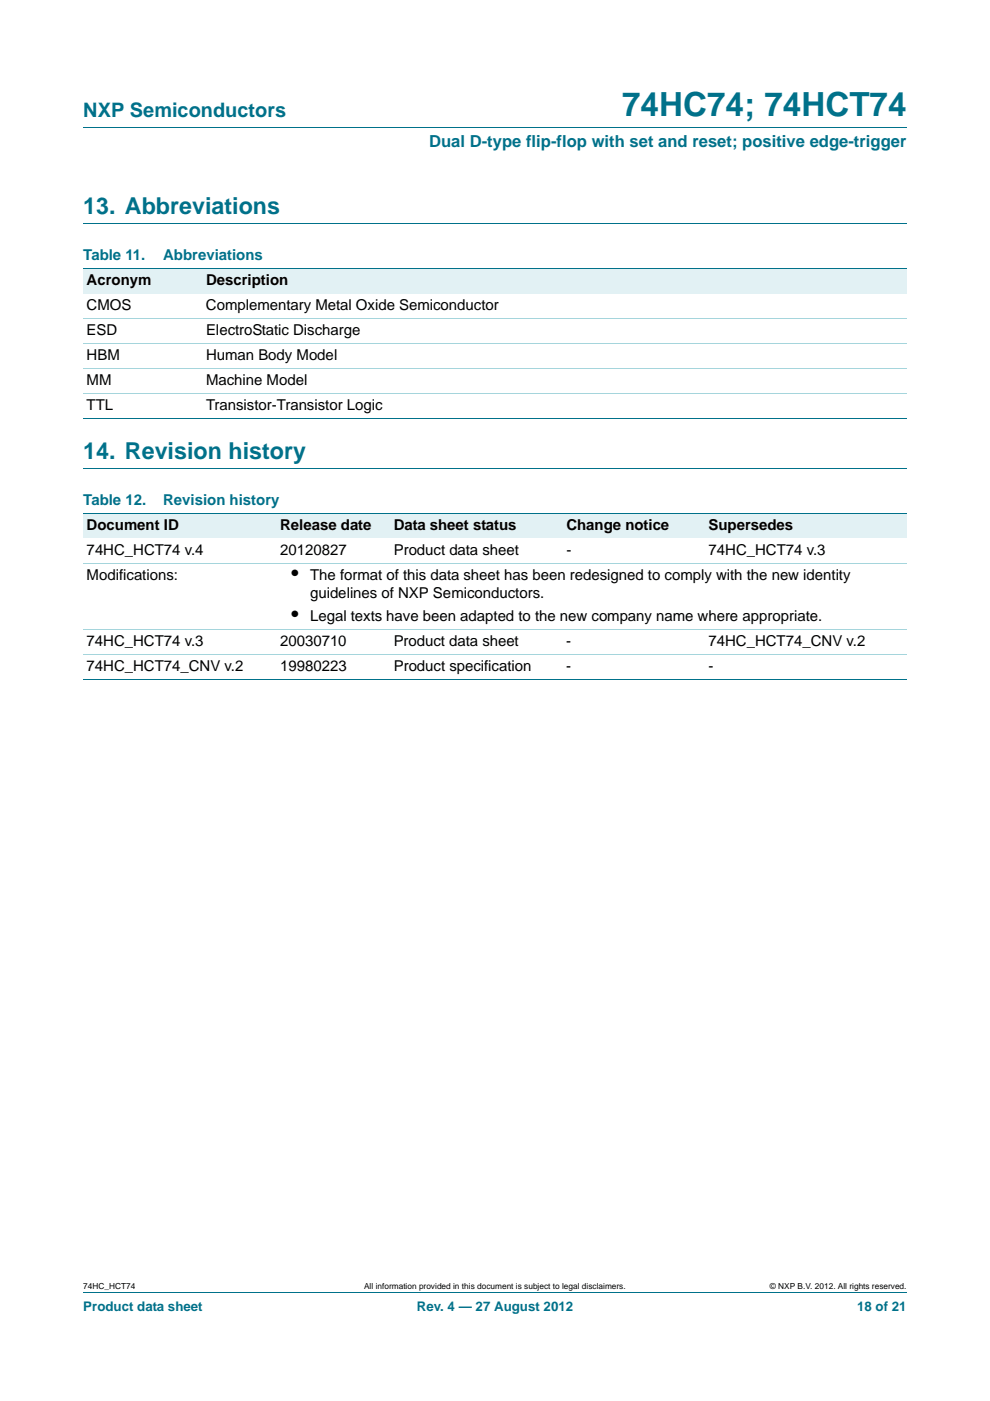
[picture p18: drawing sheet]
<svg xmlns="http://www.w3.org/2000/svg" width="210mm" height="297mm" viewBox="0 0 210 297" stroke-linecap="round" stroke-linejoin="round" font-family="sans-serif">
<defs><g id="words">
<text font-size="7" fill="#00718a" x="132" y="24.6">74HC74; 74HCT74</text>
<g font-size="4.9" fill="#00718a">
<text x="17.7" y="45.4">13. Abbreviations</text>
<text x="17.7" y="97.3">14. Revision history</text>
</g>
<text font-size="4.2" fill="#00718a" x="17.7" y="24.9">NXP Semiconductors</text>
<g font-size="4.2">
<text x="61.8" y="122.9">•</text>
<text x="61.8" y="131.8">•</text>
</g>
<text font-size="3.5" fill="#00718a" x="91" y="31.1">Dual D-type flip-flop with set and reset; positive edge-trigger</text>
<g font-size="3.2" fill="#00718a">
<text x="17.7" y="55.2">Table 11.</text>
<text x="34.6" y="55.2">Abbreviations</text>
<text x="17.7" y="107.1">Table 12.</text>
<text x="34.6" y="107.1">Revision history</text>
</g>
<g font-size="3.2">
<text x="18.4" y="60.5">Acronym</text>
<text x="18.4" y="65.8">CMOS</text>
<text x="43.7" y="65.8">Complementary Metal Oxide Semiconductor</text>
<text x="43.7" y="60.5">Description</text>
<text x="18.4" y="71.1">ESD</text>
<text x="43.7" y="71.1">ElectroStatic Discharge</text>
<text x="18.4" y="76.4">HBM</text>
<text x="43.7" y="76.4">Human Body Model</text>
<text x="18.4" y="81.7">MM</text>
<text x="43.7" y="81.7">Machine Model</text>
<text x="18.4" y="87">TTL</text>
<text x="43.7" y="87">Transistor-Transistor Logic</text>
<text x="18.4" y="112.4">Document ID</text>
<text x="59.4" y="112.4">Release date</text>
<text x="83.5" y="112.4">Data sheet status</text>
<text x="120.1" y="112.4">Change notice</text>
<text x="150.3" y="112.4">Supersedes</text>
<text x="18.4" y="117.6">74HC_HCT74 v.4</text>
<text x="59.4" y="117.6">20120827</text>
<text x="83.5" y="117.6">Product data sheet</text>
<text x="120.1" y="117.6">-</text>
<text x="150.3" y="117.6">74HC_HCT74 v.3</text>
<text x="18.4" y="122.9">Modifications:</text>
<text x="65.8" y="122.9">The format of this data sheet has been redesigned to comply with the new identity</text>
<text x="65.8" y="126.8">guidelines of NXP Semiconductors.</text>
<text x="65.8" y="131.8">Legal texts have been adapted to the new company name where appropriate.</text>
<text x="18.4" y="137.1">74HC_HCT74 v.3</text>
<text x="59.4" y="137.1">20030710</text>
<text x="83.5" y="137.1">Product data sheet</text>
<text x="120.1" y="137.1">-</text>
<text x="150.3" y="137.1">74HC_HCT74_CNV v.2</text>
<text x="18.4" y="142.3">74HC_HCT74_CNV v.2</text>
<text x="59.4" y="142.3">19980223</text>
<text x="83.5" y="142.3">Product specification</text>
<text x="120.1" y="142.3">-</text>
<text x="150.3" y="142.3">-</text>
</g>
<g font-size="2.8" fill="#00718a">
<text x="17.7" y="277.9">Product data sheet</text>
<text x="88.4" y="277.9">Rev. 4 — 27 August 2012</text>
<text x="181.8" y="277.9">18 of 21</text>
</g>
<g font-size="1.8">
<text x="17.7" y="273.3">74HC_HCT74</text>
<text x="77.2" y="273.3">All information provided in this document is subject to legal disclaimers.</text>
<text x="163.3" y="273.3">© NXP B.V. 2012. All rights reserved.</text>
</g>
</g></defs>
<path d="M17.7 27h174.6M17.7 47.4h174.6M17.7 99.3h174.6M17.7 273.9h174.6" fill="none" stroke="#00718a" stroke-width=".21"/>
<g fill="#e2f1f4">
<path d="M17.7 57h25.3v5.3h-25.3z"/>
<path d="M43 57h149.3v5.3h-149.3z"/>
<path d="M17.7 108.8h41v5.3h-41z"/>
<path d="M58.7 108.8h24.1v5.3h-24.1z"/>
<path d="M82.8 108.8h36.6v5.3h-36.6z"/>
<path d="M119.4 108.8h30.2v5.3h-30.2z"/>
<path d="M149.6 108.8h42.7v5.3h-42.7z"/>
</g>
<path d="M17.7 57h174.6M17.7 88.7h174.6M17.7 108.8h174.6M17.7 144.1h174.6" fill="none" stroke="#00718a" stroke-width=".21"/>
<path d="M17.7 67.5h174.6M17.7 72.8h174.6M17.7 78.1h174.6M17.7 83.4h174.6M17.7 119.4h174.6M17.7 133.5h174.6M17.7 138.8h174.6" fill="none" stroke="#a5d5dc" stroke-width=".21"/>
<use href="#words"/>
</svg>
